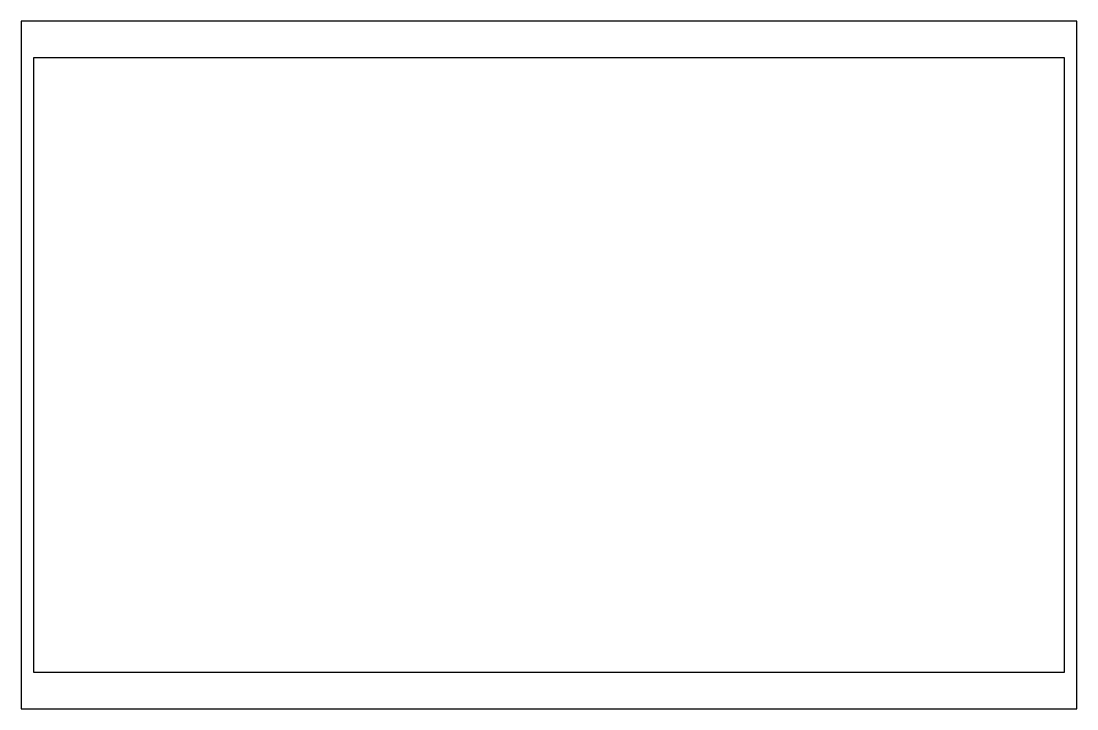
# Model space of a CAD drawing. Header units: millimetres. Extents: x -43 to 43, y -28 to 28.
import ezdxf

# ---------------------------------------------------------------- set-up
doc = ezdxf.new("R2010")
doc.units = ezdxf.units.MM
doc.layers.add('IAI_DECLARED_BOARD_OUTLINE', color=7, linetype='Continuous')
doc.layers.add('IAI_DECLARED_USABLE_REGION', color=7, linetype='Continuous')

msp = doc.modelspace()

# ---------------------------------------------------------------- linework, layer by layer
at = {"layer": 'IAI_DECLARED_BOARD_OUTLINE'}
msp.add_lwpolyline([(-42, -25), (42, -25), (42, 25), (-42, 25)], close=True, dxfattribs=at)
at = {"layer": 'IAI_DECLARED_USABLE_REGION'}
msp.add_lwpolyline([(-43, -28), (43, -28), (43, 28), (-43, 28)], close=True, dxfattribs=at)

doc.saveas('drawing.dxf')
